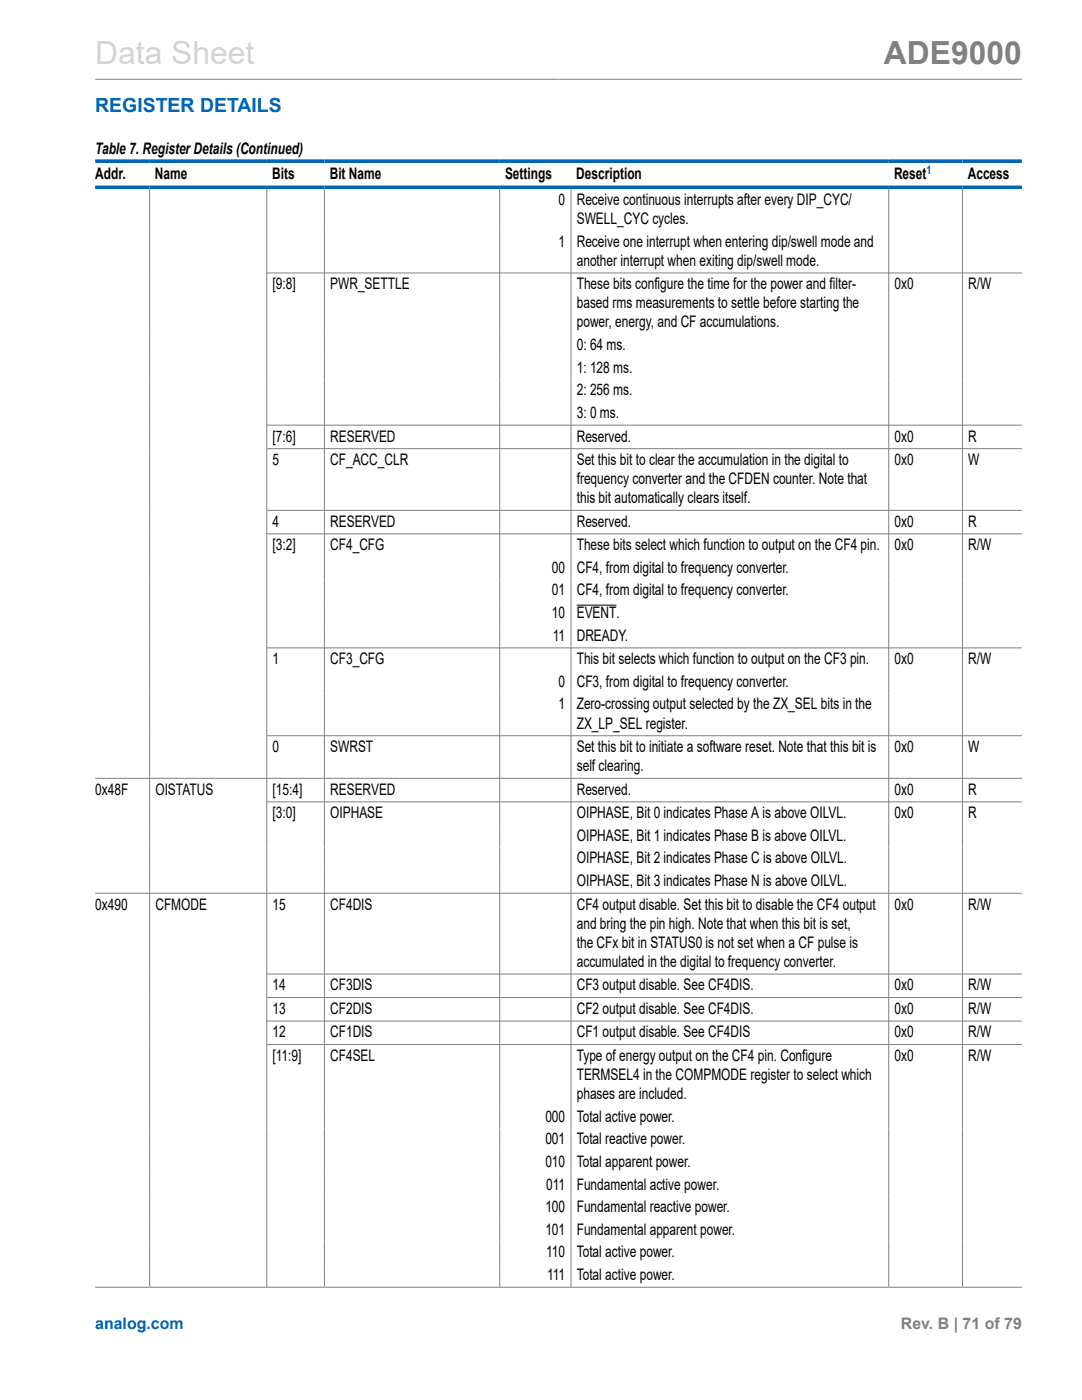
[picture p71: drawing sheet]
<svg xmlns="http://www.w3.org/2000/svg" width="216mm" height="279mm" viewBox="0 0 216 279" stroke-linecap="round" stroke-linejoin="round" font-family="sans-serif">
<defs><g id="words">
<text font-size="6.3" fill="#d3d3d3" x="19" y="12.7">Data Sheet</text>
<text font-size="6.3" fill="#808080" x="176.4" y="12.7">ADE9000</text>
<text font-size="3.9" fill="#0067b8" x="19" y="22.3">REGISTER DETAILS</text>
<g font-size="3.2">
<text x="19" y="30.8">Table 7. Register Details (Continued)</text>
<text x="19" y="35.7">Addr.</text>
<text x="30.9" y="35.7">Name</text>
<text x="54.3" y="35.7">Bits</text>
<text x="65.8" y="35.7">Bit Name</text>
<text x="100.8" y="35.7">Settings</text>
<text x="115" y="35.7">Description</text>
<text x="178.4" y="35.7">Reset</text>
<text x="193.1" y="35.7">Access</text>
<text x="111.5" y="40.9">0</text>
<text x="115.1" y="40.9">Receive continuous interrupts after every DIP_CYC/</text>
<text x="115.1" y="44.7">SWELL_CYC cycles.</text>
<text x="111.5" y="49.2">1</text>
<text x="115.1" y="49.2">Receive one interrupt when entering dip/swell mode and</text>
<text x="115.1" y="53">another interrupt when exiting dip/swell mode.</text>
<text x="54.4" y="57.7">[9:8]</text>
<text x="65.9" y="57.7">PWR_SETTLE</text>
<text x="115.1" y="57.7">These bits configure the time for the power and filter-</text>
<text x="178.5" y="57.7">0x0</text>
<text x="193.2" y="57.7">R/W</text>
<text x="115.1" y="61.5">based rms measurements to settle before starting the</text>
<text x="115.1" y="65.4">power, energy, and CF accumulations.</text>
<text x="115.1" y="69.9">0: 64 ms.</text>
<text x="115.1" y="74.4">1: 128 ms.</text>
<text x="115.1" y="78.9">2: 256 ms.</text>
<text x="115.1" y="83.4">3: 0 ms.</text>
<text x="54.4" y="88.1">[7:6]</text>
<text x="65.9" y="88.1">RESERVED</text>
<text x="115.1" y="88.1">Reserved.</text>
<text x="178.5" y="88.1">0x0</text>
<text x="193.2" y="88.1">R</text>
<text x="54.4" y="92.8">5</text>
<text x="65.9" y="92.8">CF_ACC_CLR</text>
<text x="115.1" y="92.8">Set this bit to clear the accumulation in the digital to</text>
<text x="178.5" y="92.8">0x0</text>
<text x="193.2" y="92.8">W</text>
<text x="115.1" y="96.6">frequency converter and the CFDEN counter. Note that</text>
<text x="115.1" y="100.4">this bit automatically clears itself.</text>
<text x="54.4" y="105.1">4</text>
<text x="65.9" y="105.1">RESERVED</text>
<text x="115.1" y="105.1">Reserved.</text>
<text x="178.5" y="105.1">0x0</text>
<text x="193.2" y="105.1">R</text>
<text x="54.4" y="109.8">[3:2]</text>
<text x="65.9" y="109.8">CF4_CFG</text>
<text x="115.1" y="109.8">These bits select which function to output on the CF4 pin.</text>
<text x="178.5" y="109.8">0x0</text>
<text x="193.2" y="109.8">R/W</text>
<text x="110.1" y="114.3">00</text>
<text x="110.1" y="118.8">01</text>
<text x="115.1" y="114.3">CF4, from digital to frequency converter.</text>
<text x="115.1" y="118.8">CF4, from digital to frequency converter.</text>
<text x="110.1" y="123.4">10</text>
<text x="115.1" y="123.4">EVENT.</text>
<text x="110.3" y="127.9">11</text>
<text x="115.1" y="127.9">DREADY.</text>
<text x="54.4" y="132.6">1</text>
<text x="65.9" y="132.6">CF3_CFG</text>
<text x="111.5" y="137.1">0</text>
<text x="115.1" y="132.6">This bit selects which function to output on the CF3 pin.</text>
<text x="115.1" y="137.1">CF3, from digital to frequency converter.</text>
<text x="178.5" y="132.6">0x0</text>
<text x="193.2" y="132.6">R/W</text>
<text x="111.5" y="141.6">1</text>
<text x="115.1" y="141.6">Zero-crossing output selected by the ZX_SEL bits in the</text>
<text x="115.1" y="145.4">ZX_LP_SEL register.</text>
<text x="54.4" y="150.1">0</text>
<text x="65.9" y="150.1">SWRST</text>
<text x="115.1" y="150.1">Set this bit to initiate a software reset. Note that this bit is</text>
<text x="115.1" y="153.9">self clearing.</text>
<text x="178.5" y="150.1">0x0</text>
<text x="193.2" y="150.1">W</text>
<text x="19" y="158.6">0x48F</text>
<text x="31" y="158.6">OISTATUS</text>
<text x="54.4" y="158.6">[15:4]</text>
<text x="65.9" y="158.6">RESERVED</text>
<text x="115.1" y="158.6">Reserved.</text>
<text x="178.5" y="158.6">0x0</text>
<text x="193.2" y="158.6">R</text>
<text x="54.4" y="163.3">[3:0]</text>
<text x="65.9" y="163.3">OIPHASE</text>
<text x="115.1" y="163.3">OIPHASE, Bit 0 indicates Phase A is above OILVL.</text>
<text x="115.1" y="167.8">OIPHASE, Bit 1 indicates Phase B is above OILVL.</text>
<text x="178.5" y="163.3">0x0</text>
<text x="193.2" y="163.3">R</text>
<text x="115.1" y="172.3">OIPHASE, Bit 2 indicates Phase C is above OILVL.</text>
<text x="115.1" y="176.8">OIPHASE, Bit 3 indicates Phase N is above OILVL.</text>
<text x="19" y="181.5">0x490</text>
<text x="31" y="181.5">CFMODE</text>
<text x="54.4" y="181.5">15</text>
<text x="65.9" y="181.5">CF4DIS</text>
<text x="115.1" y="181.5">CF4 output disable. Set this bit to disable the CF4 output</text>
<text x="115.1" y="185.3">and bring the pin high. Note that when this bit is set,</text>
<text x="178.5" y="181.5">0x0</text>
<text x="193.2" y="181.5">R/W</text>
<text x="115.1" y="189.1">the CFx bit in STATUS0 is not set when a CF pulse is</text>
<text x="54.4" y="197.6">14</text>
<text x="65.9" y="197.6">CF3DIS</text>
<text x="115.1" y="193">accumulated in the digital to frequency converter.</text>
<text x="115.1" y="197.6">CF3 output disable. See CF4DIS.</text>
<text x="178.5" y="197.6">0x0</text>
<text x="193.2" y="197.6">R/W</text>
<text x="54.4" y="202.3">13</text>
<text x="65.9" y="202.3">CF2DIS</text>
<text x="115.1" y="202.3">CF2 output disable. See CF4DIS.</text>
<text x="178.5" y="202.3">0x0</text>
<text x="193.2" y="202.3">R/W</text>
<text x="54.4" y="207">12</text>
<text x="65.9" y="207">CF1DIS</text>
<text x="115.1" y="207">CF1 output disable. See CF4DIS</text>
<text x="178.5" y="207">0x0</text>
<text x="193.2" y="207">R/W</text>
<text x="54.4" y="211.7">[11:9]</text>
<text x="65.9" y="211.7">CF4SEL</text>
<text x="115.1" y="211.7">Type of energy output on the CF4 pin. Configure</text>
<text x="115.1" y="215.5">TERMSEL4 in the COMPMODE register to select which</text>
<text x="178.5" y="211.7">0x0</text>
<text x="193.2" y="211.7">R/W</text>
<text x="115.1" y="219.3">phases are included.</text>
<text x="108.8" y="223.9">000</text>
<text x="115.1" y="223.9">Total active power.</text>
<text x="108.8" y="228.4">001</text>
<text x="108.8" y="232.9">010</text>
<text x="115.1" y="228.4">Total reactive power.</text>
<text x="115.1" y="232.9">Total apparent power.</text>
<text x="109" y="237.4">011</text>
<text x="115.1" y="237.4">Fundamental active power.</text>
<text x="108.8" y="241.9">100</text>
<text x="115.1" y="241.9">Fundamental reactive power.</text>
<text x="108.8" y="246.4">101</text>
<text x="109" y="251">110</text>
<text x="115.1" y="246.4">Fundamental apparent power.</text>
<text x="115.1" y="251">Total active power.</text>
<text x="109.2" y="255.5">111</text>
<text x="115.1" y="255.5">Total active power.</text>
</g>
<text font-size="3.2" fill="#0067b8" x="19" y="265.3">analog.com</text>
<text font-size="3.2" fill="#808080" x="179.8" y="265.3">Rev. B | 71 of 79</text>
<text font-size="2.4" fill="#0067b8" x="184.9" y="34.6">1</text>
</g></defs>
<g fill="none" stroke="#808080" stroke-width=".2">
<path d="M19 15.8h184.9M29.9 37.7v219.1M53.2 37.7v219.1M64.7 37.7v219.1M99.7 37.7v219.1M113.9 37.7v219.1M177.3 37.7v219.1M192 37.7v219.1M53.2 54.5h150.7M53.2 84.9h150.7M53.2 89.5h150.7M53.2 101.9h150.7"/>
<path d="M53.2 106.5h150.7M53.2 129.3h150.7M19 155.3h184.9M53.2 146.8h150.7M19 178.3h184.9M53.2 160h150.7M53.2 194.4h150.7M53.2 199.1h150.7M53.2 203.8h150.7M53.2 208.5h150.7M19 256.9h184.9"/>
</g>
<path d="M115.1 120.8h7.9" fill="none" stroke="#000" stroke-width=".2"/>
<path d="M19 32.2h184.9M19 37.4h184.9" fill="none" stroke="#0067b8" stroke-width=".71"/>
<use href="#words"/>
</svg>
